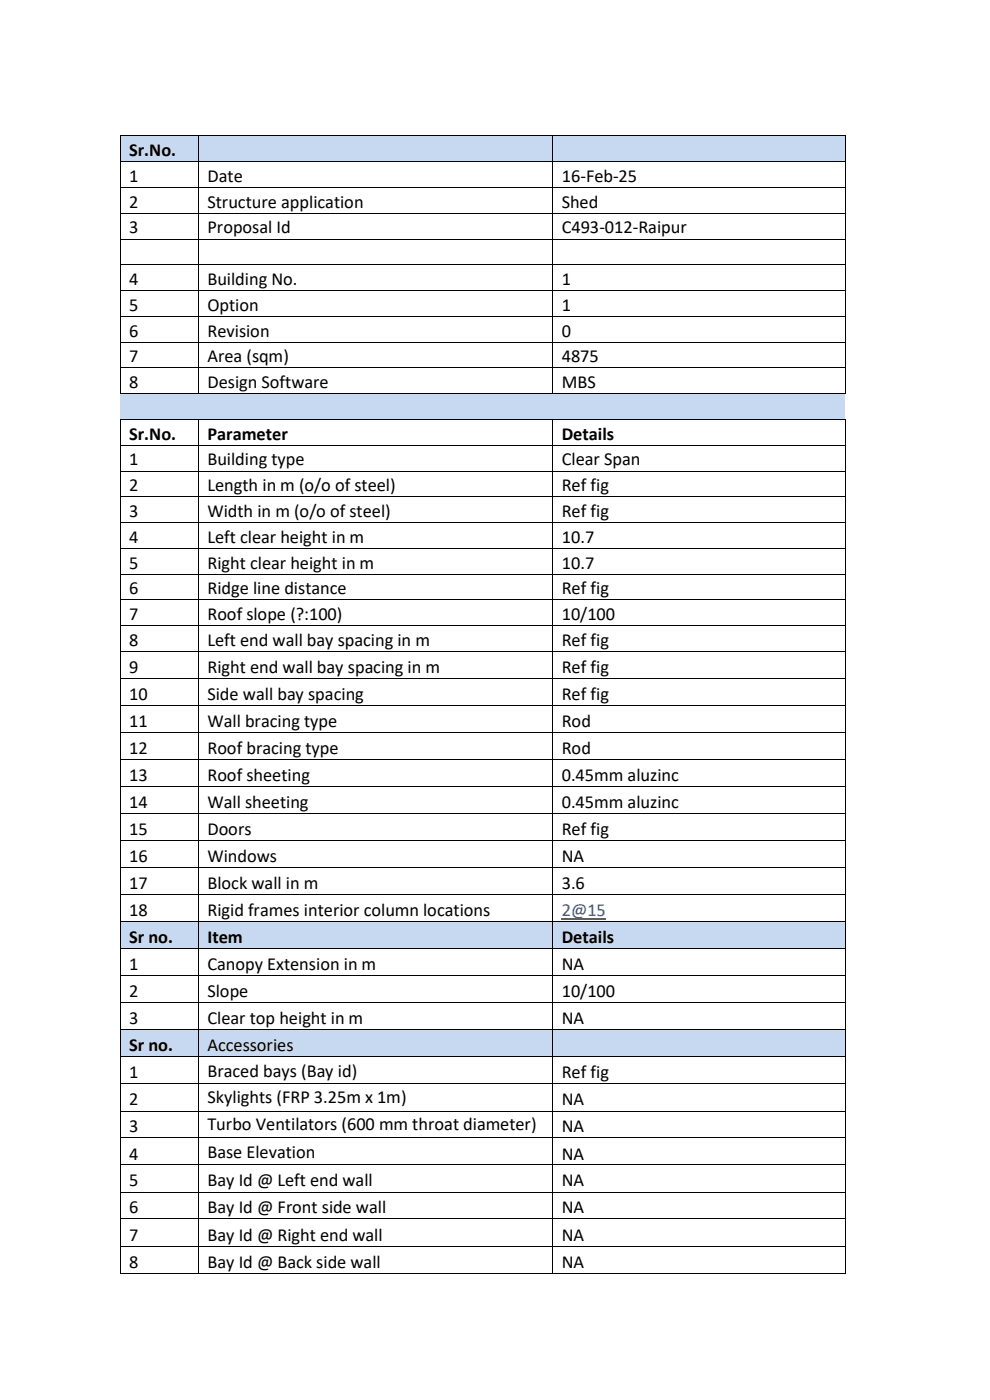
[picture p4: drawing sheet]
<svg xmlns="http://www.w3.org/2000/svg" width="210mm" height="297mm" viewBox="0 0 210 297" stroke-linecap="round" stroke-linejoin="round" font-family="sans-serif">
<defs><g id="words">
<g font-size="3.9">
<text x="27.4" y="33.1">Sr.No.</text>
<text x="27.4" y="38.6">1</text>
<text x="44" y="38.6">Date</text>
<text x="119.2" y="38.6">16-Feb-25</text>
<text x="27.4" y="44.1">2</text>
<text x="44" y="44.1">Structure application</text>
<text x="119.2" y="44.1">Shed</text>
<text x="27.4" y="49.5">3</text>
<text x="44" y="49.5">Proposal Id</text>
<text x="119.2" y="49.5">C493-012-Raipur</text>
<text x="27.4" y="60.5">4</text>
<text x="27.4" y="65.9">5</text>
<text x="44" y="60.5">Building No.</text>
<text x="44" y="65.9">Option</text>
<text x="119.2" y="60.5">1</text>
<text x="119.2" y="65.9">1</text>
<text x="27.4" y="71.4">6</text>
<text x="44" y="71.4">Revision</text>
<text x="119.2" y="71.4">0</text>
<text x="27.4" y="76.9">7</text>
<text x="44" y="76.9">Area (sqm)</text>
<text x="119.2" y="76.9">4875</text>
<text x="27.4" y="82.3">8</text>
<text x="44" y="82.3">Design Software</text>
<text x="119.2" y="82.3">MBS</text>
<text x="27.4" y="93.3">Sr.No.</text>
<text x="44" y="93.3">Parameter</text>
<text x="119.2" y="93.3">Details</text>
<text x="27.4" y="98.7">1</text>
<text x="44" y="98.7">Building type</text>
<text x="119.2" y="98.7">Clear Span</text>
<text x="27.4" y="104.2">2</text>
<text x="44" y="104.2">Length in m (o/o of steel)</text>
<text x="119.2" y="104.2">Ref fig</text>
<text x="27.4" y="109.7">3</text>
<text x="44" y="109.7">Width in m (o/o of steel)</text>
<text x="119.2" y="109.7">Ref fig</text>
<text x="27.4" y="115.2">4</text>
<text x="44" y="115.2">Left clear height in m</text>
<text x="119.2" y="115.2">10.7</text>
<text x="27.4" y="120.6">5</text>
<text x="44" y="120.6">Right clear height in m</text>
<text x="119.2" y="120.6">10.7</text>
<text x="27.4" y="126.1">6</text>
<text x="27.4" y="131.5">7</text>
<text x="44" y="126.1">Ridge line distance</text>
<text x="44" y="131.5">Roof slope (?:100)</text>
<text x="119.2" y="126.1">Ref fig</text>
<text x="119.2" y="131.5">10/100</text>
<text x="27.4" y="137.1">8</text>
<text x="44" y="137.1">Left end wall bay spacing in m</text>
<text x="119.2" y="137.1">Ref fig</text>
<text x="27.4" y="142.8">9</text>
<text x="44" y="142.8">Right end wall bay spacing in m</text>
<text x="119.2" y="142.8">Ref fig</text>
<text x="27.4" y="148.5">10</text>
<text x="44" y="148.5">Side wall bay spacing</text>
<text x="119.2" y="148.5">Ref fig</text>
<text x="27.4" y="154.2">11</text>
<text x="44" y="154.2">Wall bracing type</text>
<text x="119.2" y="154.2">Rod</text>
<text x="27.4" y="160">12</text>
<text x="44" y="160">Roof bracing type</text>
<text x="119.2" y="160">Rod</text>
<text x="27.4" y="165.7">13</text>
<text x="44" y="165.7">Roof sheeting</text>
<text x="119.2" y="165.7">0.45mm aluzinc</text>
<text x="27.4" y="171.4">14</text>
<text x="44" y="171.4">Wall sheeting</text>
<text x="119.2" y="171.4">0.45mm aluzinc</text>
<text x="27.4" y="177.2">15</text>
<text x="44" y="177.2">Doors</text>
<text x="119.2" y="177.2">Ref fig</text>
<text x="27.4" y="182.9">16</text>
<text x="44" y="182.9">Windows</text>
<text x="119.2" y="182.9">NA</text>
<text x="27.4" y="188.6">17</text>
<text x="44" y="188.6">Block wall in m</text>
<text x="119.2" y="188.6">3.6</text>
<text x="27.4" y="194.4">18</text>
<text x="44" y="194.4">Rigid frames interior column locations</text>
<text x="27.4" y="200.1">Sr no.</text>
<text x="44" y="200.1">Item</text>
<text x="119.2" y="200.1">Details</text>
<text x="27.4" y="205.9">1</text>
<text x="44" y="205.9">Canopy Extension in m</text>
<text x="119.2" y="205.9">NA</text>
<text x="27.4" y="211.6">2</text>
<text x="44" y="211.6">Slope</text>
<text x="119.2" y="211.6">10/100</text>
<text x="27.4" y="217.3">3</text>
<text x="44" y="217.3">Clear top height in m</text>
<text x="119.2" y="217.3">NA</text>
<text x="27.4" y="223">Sr no.</text>
<text x="44" y="223">Accessories</text>
<text x="27.4" y="228.8">1</text>
<text x="44" y="228.4">Braced bays (Bay id)</text>
<text x="119.2" y="228.8">Ref fig</text>
<text x="27.4" y="234.5">2</text>
<text x="44" y="234.1">Skylights (FRP 3.25m x 1m)</text>
<text x="44" y="239.8">Turbo Ventilators (600 mm throat diameter)</text>
<text x="119.2" y="234.5">NA</text>
<text x="27.4" y="240.2">3</text>
<text x="27.4" y="246">4</text>
<text x="44" y="245.6">Base Elevation</text>
<text x="119.2" y="240.2">NA</text>
<text x="119.2" y="246">NA</text>
<text x="27.4" y="251.7">5</text>
<text x="44" y="251.7">Bay Id @ Left end wall</text>
<text x="119.2" y="251.7">NA</text>
<text x="27.4" y="257.4">6</text>
<text x="44" y="257.4">Bay Id @ Front side wall</text>
<text x="119.2" y="257.4">NA</text>
<text x="27.4" y="263.2">7</text>
<text x="44" y="263.2">Bay Id @ Right end wall</text>
<text x="119.2" y="263.2">NA</text>
<text x="27.4" y="268.9">8</text>
<text x="44" y="268.9">Bay Id @ Back side wall</text>
<text x="119.2" y="268.9">NA</text>
</g>
<text font-size="3.9" fill="#00f" x="119.2" y="194.4">2@15</text>
</g></defs>
<g fill="#c6d9f0">
<path d="M25.6 28.9h16.4v5.3h-16.4z" fill-rule="evenodd"/>
<path d="M27.4 29.5h12.8v4.7h-12.8z" fill-rule="evenodd"/>
<path d="M42.1 28.9h75.1v5.3h-75.1z" fill-rule="evenodd"/>
<path d="M44 29.5h71.3v4.7h-71.3z" fill-rule="evenodd"/>
<path d="M117.2 28.9h62v5.3h-62z" fill-rule="evenodd"/>
<path d="M119.2 29.5h58.2v4.7h-58.2z" fill-rule="evenodd"/>
</g>
<g fill="#000">
<path d="M25.4 28.8h.2v.1h-.2z" fill-rule="evenodd"/>
<path d="M25.4 28.8h.2v.1h-.2z" fill-rule="evenodd"/>
<path d="M25.4 34.2h.2v.2h-.2z" fill-rule="evenodd"/>
<path d="M25.4 39.7h.2v.2h-.2z" fill-rule="evenodd"/>
<path d="M42 28.8h.2v.1h-.2z" fill-rule="evenodd"/>
<path d="M42 34.2h.2v.2h-.2z" fill-rule="evenodd"/>
<path d="M42 39.7h.2v.2h-.2z" fill-rule="evenodd"/>
<path d="M117.2 28.8h.1v.1h-.1z" fill-rule="evenodd"/>
<path d="M117.2 34.2h.1v.2h-.1z" fill-rule="evenodd"/>
<path d="M117.2 39.7h.1v.2h-.1z" fill-rule="evenodd"/>
<path d="M179.2 28.8h.2v.1h-.2z" fill-rule="evenodd"/>
<path d="M179.2 28.8h.2v.1h-.2z" fill-rule="evenodd"/>
<path d="M179.2 34.2h.2v.2h-.2z" fill-rule="evenodd"/>
<path d="M179.2 39.7h.2v.2h-.2z" fill-rule="evenodd"/>
<path d="M25.4 45.2h.2v.1h-.2z" fill-rule="evenodd"/>
<path d="M25.4 50.6h.2v.2h-.2z" fill-rule="evenodd"/>
<path d="M25.4 56.1h.2v.2h-.2z" fill-rule="evenodd"/>
<path d="M42 45.2h.2v.1h-.2z" fill-rule="evenodd"/>
<path d="M42 50.6h.2v.2h-.2z" fill-rule="evenodd"/>
<path d="M42 56.1h.2v.2h-.2z" fill-rule="evenodd"/>
<path d="M117.2 45.2h.1v.1h-.1z" fill-rule="evenodd"/>
<path d="M117.2 50.6h.1v.2h-.1z" fill-rule="evenodd"/>
<path d="M117.2 56.1h.1v.2h-.1z" fill-rule="evenodd"/>
<path d="M179.2 45.2h.2v.1h-.2z" fill-rule="evenodd"/>
<path d="M179.2 50.6h.2v.2h-.2z" fill-rule="evenodd"/>
<path d="M179.2 56.1h.2v.2h-.2z" fill-rule="evenodd"/>
<path d="M25.4 61.6h.2v.1h-.2z" fill-rule="evenodd"/>
<path d="M25.4 67h.2v.2h-.2z" fill-rule="evenodd"/>
<path d="M42 61.6h.2v.1h-.2z" fill-rule="evenodd"/>
<path d="M42 67h.2v.2h-.2z" fill-rule="evenodd"/>
<path d="M117.2 61.6h.1v.1h-.1z" fill-rule="evenodd"/>
<path d="M117.2 67h.1v.2h-.1z" fill-rule="evenodd"/>
<path d="M179.2 61.6h.2v.1h-.2z" fill-rule="evenodd"/>
<path d="M179.2 67h.2v.2h-.2z" fill-rule="evenodd"/>
</g>
<g fill="none" stroke="#000" stroke-width=".21">
<path d="M25.5 28.9v5.3M25.5 34.4v5.3M25.5 39.9v5.3M25.6 28.8h16.4M25.6 34.3h16.4M25.6 39.8h16.4M42.1 28.9v5.3M42.1 34.4v5.3M42.1 39.9v5.3M42.2 28.8h75M42.2 34.3h75M42.2 39.8h75"/>
<path d="M117.2 28.9v5.3M117.2 34.4v5.3M117.2 39.9v5.3M117.3 28.8h61.9M117.3 34.3h61.9M117.3 39.8h61.9M179.3 28.9v5.3M179.3 34.4v5.3M179.3 39.9v5.3M25.5 45.3v5.3M25.5 50.8v5.3M25.5 56.3v5.3"/>
<path d="M25.6 45.3h16.4M25.6 50.7h16.4M25.6 56.2h16.4M42.1 45.3v5.3M42.1 50.8v5.3M42.1 56.3v5.3M42.2 45.3h75M42.2 50.7h75M42.2 56.2h75M117.2 45.3v5.3M117.2 50.8v5.3M117.2 56.3v5.3"/>
<path d="M117.3 45.3h61.9M117.3 50.7h61.9M117.3 56.2h61.9M179.3 45.3v5.3M179.3 50.8v5.3M179.3 56.3v5.3M25.5 61.7v5.3M25.5 67.2v5.3M25.6 61.6h16.4M25.6 67.1h16.4M42.1 61.7v5.3M42.1 67.2v5.3"/>
<path d="M42.2 61.6h75M42.2 67.1h75M117.2 61.7v5.3M117.2 67.2v5.3M117.3 61.6h61.9M117.3 67.1h61.9M179.3 61.7v5.3M179.3 67.2v5.3"/>
</g>
<g fill="#fff">
<path d="M117.3 72.7h61.9v5.3h-61.9z" fill-rule="evenodd"/>
<path d="M119.2 73.2h58.2v4.8h-58.2z" fill-rule="evenodd"/>
</g>
<g fill="#000">
<path d="M25.4 72.5h.2v.2h-.2z" fill-rule="evenodd"/>
<path d="M42 72.5h.2v.2h-.2z" fill-rule="evenodd"/>
<path d="M117.2 72.5h.1v.2h-.1z" fill-rule="evenodd"/>
<path d="M179.2 72.5h.2v.2h-.2z" fill-rule="evenodd"/>
</g>
<path d="M25.5 72.7v5.3M25.6 72.6h16.4M42.1 72.7v5.3M42.2 72.6h75M117.2 72.7v5.3M117.3 72.6h61.9M179.3 72.7v5.3" fill="none" stroke="#000" stroke-width=".21"/>
<g fill="#fff">
<path d="M42.1 78.2h75.1v5.2h-75.1z" fill-rule="evenodd"/>
<path d="M44 78.7h71.3v4.7h-71.3z" fill-rule="evenodd"/>
<path d="M117.2 78.2h62v5.2h-62z" fill-rule="evenodd"/>
<path d="M119.2 78.7h58.2v4.7h-58.2z" fill-rule="evenodd"/>
</g>
<g fill="#000">
<path d="M25.4 78h.2v.2h-.2z" fill-rule="evenodd"/>
<path d="M42 78h.2v.2h-.2z" fill-rule="evenodd"/>
<path d="M117.2 78h.1v.2h-.1z" fill-rule="evenodd"/>
<path d="M179.2 78h.2v.2h-.2z" fill-rule="evenodd"/>
</g>
<path d="M25.5 78.2v5.2M25.6 78.1h16.4M42.1 78.2v5.2M42.2 78.1h75M117.2 78.2v5.2M117.3 78.1h61.9M179.3 78.2v5.2" fill="none" stroke="#000" stroke-width=".21"/>
<g fill="#c6d9f0">
<path d="M25.5 83.6h16.6v5.3h-16.6z" fill-rule="evenodd"/>
<path d="M27.4 84.2h12.8v4.7h-12.8z" fill-rule="evenodd"/>
<path d="M42.1 83.6h75.1v5.3h-75.1z" fill-rule="evenodd"/>
<path d="M44 84.2h71.3v4.7h-71.3z" fill-rule="evenodd"/>
<path d="M117.2 83.6h62.1v5.3h-62.1z" fill-rule="evenodd"/>
<path d="M119.2 84.2h58.2v4.7h-58.2z" fill-rule="evenodd"/>
</g>
<g fill="#000">
<path d="M25.4 83.4h.2v.2h-.2z" fill-rule="evenodd"/>
<path d="M25.4 83.4h.2v.2h-.2z" fill-rule="evenodd"/>
<path d="M25.4 88.9h.2v.2h-.2z" fill-rule="evenodd"/>
<path d="M25.4 88.9h.2v.2h-.2z" fill-rule="evenodd"/>
<path d="M25.4 94.4h.2v.1h-.2z" fill-rule="evenodd"/>
<path d="M25.6 83.4h.1v.2h-.1z" fill-rule="evenodd"/>
<path d="M25.6 88.9h.1v.2h-.1z" fill-rule="evenodd"/>
<path d="M42 83.4h.2v.2h-.2z" fill-rule="evenodd"/>
<path d="M42 88.9h.2v.2h-.2z" fill-rule="evenodd"/>
<path d="M42 94.4h.2v.1h-.2z" fill-rule="evenodd"/>
<path d="M42.2 83.4h.1v.2h-.1z" fill-rule="evenodd"/>
<path d="M42.2 88.9h.1v.2h-.1z" fill-rule="evenodd"/>
<path d="M117.2 83.4h.1v.2h-.1z" fill-rule="evenodd"/>
<path d="M117.2 88.9h.1v.2h-.1z" fill-rule="evenodd"/>
<path d="M117.2 94.4h.1v.1h-.1z" fill-rule="evenodd"/>
<path d="M117.3 83.4h.2v.2h-.2z" fill-rule="evenodd"/>
<path d="M117.3 88.9h.2v.2h-.2z" fill-rule="evenodd"/>
<path d="M179.2 83.4h.2v.2h-.2z" fill-rule="evenodd"/>
<path d="M179.2 83.4h.2v.2h-.2z" fill-rule="evenodd"/>
<path d="M179.2 88.9h.2v.2h-.2z" fill-rule="evenodd"/>
<path d="M179.2 88.9h.2v.2h-.2z" fill-rule="evenodd"/>
<path d="M179.2 94.4h.2v.1h-.2z" fill-rule="evenodd"/>
<path d="M25.4 99.8h.2v.2h-.2z" fill-rule="evenodd"/>
<path d="M25.4 105.3h.2v.2h-.2z" fill-rule="evenodd"/>
<path d="M25.4 110.8h.2v.2h-.2z" fill-rule="evenodd"/>
<path d="M25.4 116.3h.2v.1h-.2z" fill-rule="evenodd"/>
<path d="M42 99.8h.2v.2h-.2z" fill-rule="evenodd"/>
<path d="M42 105.3h.2v.2h-.2z" fill-rule="evenodd"/>
<path d="M42 110.8h.2v.2h-.2z" fill-rule="evenodd"/>
<path d="M42 116.3h.2v.1h-.2z" fill-rule="evenodd"/>
<path d="M117.2 99.8h.1v.2h-.1z" fill-rule="evenodd"/>
<path d="M117.2 105.3h.1v.2h-.1z" fill-rule="evenodd"/>
<path d="M117.2 110.8h.1v.2h-.1z" fill-rule="evenodd"/>
<path d="M117.2 116.3h.1v.1h-.1z" fill-rule="evenodd"/>
<path d="M179.2 99.8h.2v.2h-.2z" fill-rule="evenodd"/>
<path d="M179.2 105.3h.2v.2h-.2z" fill-rule="evenodd"/>
<path d="M179.2 110.8h.2v.2h-.2z" fill-rule="evenodd"/>
<path d="M179.2 116.3h.2v.1h-.2z" fill-rule="evenodd"/>
<path d="M25.4 121.7h.2v.2h-.2z" fill-rule="evenodd"/>
<path d="M25.4 127.2h.2v.2h-.2z" fill-rule="evenodd"/>
<path d="M25.4 132.6h.2v.2h-.2z" fill-rule="evenodd"/>
<path d="M25.4 138.2h.2v.1h-.2z" fill-rule="evenodd"/>
<path d="M42 121.7h.2v.2h-.2z" fill-rule="evenodd"/>
<path d="M42 127.2h.2v.2h-.2z" fill-rule="evenodd"/>
<path d="M42 132.6h.2v.2h-.2z" fill-rule="evenodd"/>
<path d="M42 138.2h.2v.1h-.2z" fill-rule="evenodd"/>
<path d="M117.2 121.7h.1v.2h-.1z" fill-rule="evenodd"/>
<path d="M117.2 127.2h.1v.2h-.1z" fill-rule="evenodd"/>
<path d="M117.2 132.6h.1v.2h-.1z" fill-rule="evenodd"/>
<path d="M117.2 138.2h.1v.1h-.1z" fill-rule="evenodd"/>
<path d="M179.2 121.7h.2v.2h-.2z" fill-rule="evenodd"/>
<path d="M179.2 127.2h.2v.2h-.2z" fill-rule="evenodd"/>
<path d="M179.2 132.6h.2v.2h-.2z" fill-rule="evenodd"/>
<path d="M179.2 138.2h.2v.1h-.2z" fill-rule="evenodd"/>
<path d="M25.4 143.9h.2v.1h-.2z" fill-rule="evenodd"/>
<path d="M25.4 149.6h.2v.2h-.2z" fill-rule="evenodd"/>
<path d="M25.4 155.3h.2v.2h-.2z" fill-rule="evenodd"/>
<path d="M42 143.9h.2v.1h-.2z" fill-rule="evenodd"/>
<path d="M42 149.6h.2v.2h-.2z" fill-rule="evenodd"/>
<path d="M42 155.3h.2v.2h-.2z" fill-rule="evenodd"/>
<path d="M117.2 143.9h.1v.1h-.1z" fill-rule="evenodd"/>
<path d="M117.2 149.6h.1v.2h-.1z" fill-rule="evenodd"/>
<path d="M117.2 155.3h.1v.2h-.1z" fill-rule="evenodd"/>
<path d="M179.2 143.9h.2v.1h-.2z" fill-rule="evenodd"/>
<path d="M179.2 149.6h.2v.2h-.2z" fill-rule="evenodd"/>
<path d="M179.2 155.3h.2v.2h-.2z" fill-rule="evenodd"/>
<path d="M25.4 161.1h.2v.1h-.2z" fill-rule="evenodd"/>
<path d="M25.4 166.8h.2v.2h-.2z" fill-rule="evenodd"/>
<path d="M25.4 172.5h.2v.2h-.2z" fill-rule="evenodd"/>
<path d="M25.4 178.2h.2v.2h-.2z" fill-rule="evenodd"/>
<path d="M42 161.1h.2v.1h-.2z" fill-rule="evenodd"/>
<path d="M42 166.8h.2v.2h-.2z" fill-rule="evenodd"/>
<path d="M42 172.5h.2v.2h-.2z" fill-rule="evenodd"/>
<path d="M42 178.2h.2v.2h-.2z" fill-rule="evenodd"/>
<path d="M117.2 161.1h.1v.1h-.1z" fill-rule="evenodd"/>
<path d="M117.2 166.8h.1v.2h-.1z" fill-rule="evenodd"/>
<path d="M117.2 172.5h.1v.2h-.1z" fill-rule="evenodd"/>
<path d="M117.2 178.2h.1v.2h-.1z" fill-rule="evenodd"/>
<path d="M179.2 161.1h.2v.1h-.2z" fill-rule="evenodd"/>
<path d="M179.2 166.8h.2v.2h-.2z" fill-rule="evenodd"/>
<path d="M179.2 172.5h.2v.2h-.2z" fill-rule="evenodd"/>
<path d="M179.2 178.2h.2v.2h-.2z" fill-rule="evenodd"/>
<path d="M25.4 184h.2v.2h-.2z" fill-rule="evenodd"/>
<path d="M25.4 189.7h.2v.2h-.2z" fill-rule="evenodd"/>
<path d="M42 184h.2v.2h-.2z" fill-rule="evenodd"/>
<path d="M42 189.7h.2v.2h-.2z" fill-rule="evenodd"/>
<path d="M117.2 184h.1v.2h-.1z" fill-rule="evenodd"/>
<path d="M117.2 189.7h.1v.2h-.1z" fill-rule="evenodd"/>
<path d="M179.2 184h.2v.2h-.2z" fill-rule="evenodd"/>
<path d="M179.2 189.7h.2v.2h-.2z" fill-rule="evenodd"/>
</g>
<g fill="none" stroke="#000" stroke-width=".21">
<path d="M25.5 89.1v5.3M25.5 94.5v5.3M25.6 94.5h16.4M25.6 99.9h16.4M25.7 83.5h16.3M25.7 89h16.3M42.1 89.1v5.3M42.1 94.5v5.3M42.2 94.5h75M42.2 99.9h75M42.3 83.5h74.9M42.3 89h74.9"/>
<path d="M117.2 89.1v5.3M117.2 94.5v5.3M117.3 94.5h61.9M117.3 99.9h61.9M117.5 83.5h61.7M117.5 89h61.7M179.3 89.1v5.3M179.3 94.5v5.3M25.5 100v5.3M25.5 105.5v5.3M25.5 111v5.3M25.5 116.4v5.3"/>
<path d="M25.6 105.4h16.4M25.6 110.9h16.4M25.6 116.3h16.4M42.1 100v5.3M42.1 105.5v5.3M42.1 111v5.3M42.1 116.4v5.3M42.2 105.4h75M42.2 110.9h75M42.2 116.3h75M117.2 100v5.3M117.2 105.5v5.3"/>
<path d="M117.2 111v5.3M117.2 116.4v5.3M117.3 105.4h61.9M117.3 110.9h61.9M117.3 116.3h61.9M179.3 100v5.3M179.3 105.5v5.3M179.3 111v5.3M179.3 116.4v5.3M25.5 121.9v5.3M25.5 127.4v5.2M25.5 132.8v5.4"/>
<path d="M25.5 138.3v5.6M25.6 121.8h16.4M25.6 127.3h16.4M25.6 132.7h16.4M25.6 138.2h16.4M42.1 121.9v5.3M42.1 127.4v5.2M42.1 132.8v5.4M42.1 138.3v5.6M42.2 121.8h75M42.2 127.3h75M42.2 132.7h75"/>
<path d="M42.2 138.2h75M117.2 121.9v5.3M117.2 127.4v5.2M117.2 132.8v5.4M117.2 138.3v5.6M117.3 121.8h61.9M117.3 127.3h61.9M117.3 132.7h61.9M117.3 138.2h61.9M179.3 121.9v5.3M179.3 127.4v5.2M179.3 132.8v5.4"/>
<path d="M179.3 138.3v5.6M25.5 144v5.6M25.5 149.8v5.5M25.5 155.5v5.6M25.6 144h16.4M25.6 149.7h16.4M25.6 155.4h16.4M42.1 144v5.6M42.1 149.8v5.5M42.1 155.5v5.6M42.2 144h75M42.2 149.7h75"/>
<path d="M42.2 155.4h75M117.2 144v5.6M117.2 149.8v5.5M117.2 155.5v5.6M117.3 144h61.9M117.3 149.7h61.9M117.3 155.4h61.9M179.3 144v5.6M179.3 149.8v5.5M179.3 155.5v5.6M25.5 161.2v5.6M25.5 167v5.5"/>
<path d="M25.5 172.7v5.5M25.5 178.4v5.6M25.6 161.1h16.4M25.6 166.9h16.4M25.6 172.6h16.4M25.6 178.3h16.4M42.1 161.2v5.6M42.1 167v5.5M42.1 172.7v5.5M42.1 178.4v5.6M42.2 161.1h75M42.2 166.9h75"/>
<path d="M42.2 172.6h75M42.2 178.3h75M117.2 161.2v5.6M117.2 167v5.5M117.2 172.7v5.5M117.2 178.4v5.6M117.3 161.1h61.9M117.3 166.9h61.9M117.3 172.6h61.9M117.3 178.3h61.9M179.3 161.2v5.6M179.3 167v5.5"/>
<path d="M179.3 172.7v5.5M179.3 178.4v5.6M25.5 184.2v5.5M25.5 189.9v5.6M25.6 184.1h16.4M25.6 189.8h16.4M42.1 184.2v5.5M42.1 189.9v5.6M42.2 184.1h75M42.2 189.8h75M117.2 184.2v5.5M117.2 189.9v5.6"/>
<path d="M117.3 184.1h61.9M117.3 189.8h61.9M179.3 184.2v5.5M179.3 189.9v5.6"/>
</g>
<path d="M119.2 194.9h9.3" fill="none" stroke="#00f" stroke-width=".25"/>
<g fill="#c6d9f0">
<path d="M25.6 195.6h16.4v5.6h-16.4z" fill-rule="evenodd"/>
<path d="M27.4 196.5h12.8v4.7h-12.8z" fill-rule="evenodd"/>
<path d="M42.1 195.6h75.1v5.6h-75.1z" fill-rule="evenodd"/>
<path d="M44 196.5h71.3v4.7h-71.3z" fill-rule="evenodd"/>
<path d="M117.2 195.6h62v5.6h-62z" fill-rule="evenodd"/>
<path d="M119.2 196.5h58.2v4.7h-58.2z" fill-rule="evenodd"/>
</g>
<g fill="#000">
<path d="M25.4 195.5h.2v.1h-.2z" fill-rule="evenodd"/>
<path d="M42 195.5h.2v.1h-.2z" fill-rule="evenodd"/>
<path d="M117.2 195.5h.1v.1h-.1z" fill-rule="evenodd"/>
<path d="M179.2 195.5h.2v.1h-.2z" fill-rule="evenodd"/>
<path d="M25.4 201.2h.2v.2h-.2z" fill-rule="evenodd"/>
<path d="M25.4 207h.2v.1h-.2z" fill-rule="evenodd"/>
<path d="M25.4 212.7h.2v.1h-.2z" fill-rule="evenodd"/>
<path d="M42 201.2h.2v.2h-.2z" fill-rule="evenodd"/>
<path d="M42 207h.2v.1h-.2z" fill-rule="evenodd"/>
<path d="M42 212.7h.2v.1h-.2z" fill-rule="evenodd"/>
<path d="M117.2 201.2h.1v.2h-.1z" fill-rule="evenodd"/>
<path d="M117.2 207h.1v.1h-.1z" fill-rule="evenodd"/>
<path d="M117.2 212.7h.1v.1h-.1z" fill-rule="evenodd"/>
<path d="M179.2 201.2h.2v.2h-.2z" fill-rule="evenodd"/>
<path d="M179.2 207h.2v.1h-.2z" fill-rule="evenodd"/>
<path d="M179.2 212.7h.2v.1h-.2z" fill-rule="evenodd"/>
</g>
<g fill="none" stroke="#000" stroke-width=".21">
<path d="M25.5 195.6v5.6M25.6 195.6h16.4M42.1 195.6v5.6M42.2 195.6h75M117.2 195.6v5.6M117.3 195.6h61.9M179.3 195.6v5.6M25.5 201.4v5.6M25.5 207.1v5.6M25.5 212.8v5.6M25.6 201.3h16.4M25.6 207h16.4"/>
<path d="M25.6 212.8h16.4M42.1 201.4v5.6M42.1 207.1v5.6M42.1 212.8v5.6M42.2 201.3h75M42.2 207h75M42.2 212.8h75M117.2 201.4v5.6M117.2 207.1v5.6M117.2 212.8v5.6M117.3 201.3h61.9M117.3 207h61.9"/>
<path d="M117.3 212.8h61.9M179.3 201.4v5.6M179.3 207.1v5.6M179.3 212.8v5.6"/>
</g>
<g fill="#c6d9f0">
<path d="M25.6 218.6h16.4v5.5h-16.4z" fill-rule="evenodd"/>
<path d="M27.4 219.4h12.8v4.7h-12.8z" fill-rule="evenodd"/>
<path d="M42.1 218.6h75.1v5.5h-75.1z" fill-rule="evenodd"/>
<path d="M44 219.4h71.3v4.7h-71.3z" fill-rule="evenodd"/>
<path d="M117.2 218.6h62v5.5h-62z" fill-rule="evenodd"/>
<path d="M119.2 219.4h58.2v4.7h-58.2z" fill-rule="evenodd"/>
</g>
<g fill="#000">
<path d="M25.4 218.4h.2v.2h-.2z" fill-rule="evenodd"/>
<path d="M42 218.4h.2v.2h-.2z" fill-rule="evenodd"/>
<path d="M117.2 218.4h.1v.2h-.1z" fill-rule="evenodd"/>
<path d="M179.2 218.4h.2v.2h-.2z" fill-rule="evenodd"/>
<path d="M25.4 224.1h.2v.2h-.2z" fill-rule="evenodd"/>
<path d="M25.4 229.9h.2v.1h-.2z" fill-rule="evenodd"/>
<path d="M25.4 235.6h.2v.2h-.2z" fill-rule="evenodd"/>
<path d="M42 224.1h.2v.2h-.2z" fill-rule="evenodd"/>
<path d="M42 229.9h.2v.1h-.2z" fill-rule="evenodd"/>
<path d="M42 235.6h.2v.2h-.2z" fill-rule="evenodd"/>
<path d="M117.2 224.1h.1v.2h-.1z" fill-rule="evenodd"/>
<path d="M117.2 229.9h.1v.1h-.1z" fill-rule="evenodd"/>
<path d="M117.2 235.6h.1v.2h-.1z" fill-rule="evenodd"/>
<path d="M179.2 224.1h.2v.2h-.2z" fill-rule="evenodd"/>
<path d="M179.2 229.9h.2v.1h-.2z" fill-rule="evenodd"/>
<path d="M179.2 235.6h.2v.2h-.2z" fill-rule="evenodd"/>
<path d="M25.4 241.3h.2v.2h-.2z" fill-rule="evenodd"/>
<path d="M25.4 247.1h.2v.1h-.2z" fill-rule="evenodd"/>
<path d="M25.4 252.8h.2v.2h-.2z" fill-rule="evenodd"/>
<path d="M25.4 258.5h.2v.2h-.2z" fill-rule="evenodd"/>
<path d="M42 241.3h.2v.2h-.2z" fill-rule="evenodd"/>
<path d="M42 247.1h.2v.1h-.2z" fill-rule="evenodd"/>
<path d="M42 252.8h.2v.2h-.2z" fill-rule="evenodd"/>
<path d="M42 258.5h.2v.2h-.2z" fill-rule="evenodd"/>
<path d="M117.2 241.3h.1v.2h-.1z" fill-rule="evenodd"/>
<path d="M117.2 247.1h.1v.1h-.1z" fill-rule="evenodd"/>
<path d="M117.2 252.8h.1v.2h-.1z" fill-rule="evenodd"/>
<path d="M117.2 258.5h.1v.2h-.1z" fill-rule="evenodd"/>
<path d="M179.2 241.3h.2v.2h-.2z" fill-rule="evenodd"/>
<path d="M179.2 247.1h.2v.1h-.2z" fill-rule="evenodd"/>
<path d="M179.2 252.8h.2v.2h-.2z" fill-rule="evenodd"/>
<path d="M179.2 258.5h.2v.2h-.2z" fill-rule="evenodd"/>
<path d="M25.4 264.3h.2v.2h-.2z" fill-rule="evenodd"/>
<path d="M25.4 270h.2v.2h-.2z" fill-rule="evenodd"/>
<path d="M25.4 270h.2v.2h-.2z" fill-rule="evenodd"/>
<path d="M42 264.3h.2v.2h-.2z" fill-rule="evenodd"/>
<path d="M42 270h.2v.2h-.2z" fill-rule="evenodd"/>
<path d="M117.2 264.3h.1v.2h-.1z" fill-rule="evenodd"/>
<path d="M117.2 270h.1v.2h-.1z" fill-rule="evenodd"/>
<path d="M179.2 264.3h.2v.2h-.2z" fill-rule="evenodd"/>
<path d="M179.2 270h.2v.2h-.2z" fill-rule="evenodd"/>
<path d="M179.2 270h.2v.2h-.2z" fill-rule="evenodd"/>
</g>
<g fill="none" stroke="#000" stroke-width=".21">
<path d="M25.5 218.6v5.5M25.6 218.5h16.4M42.1 218.6v5.5M42.2 218.5h75M117.2 218.6v5.5M117.3 218.5h61.9M179.3 218.6v5.5M25.5 224.3v5.6M25.5 230v5.6M25.5 235.8v5.5M25.6 224.2h16.4M25.6 229.9h16.4"/>
<path d="M25.6 235.7h16.4M42.1 224.3v5.6M42.1 230v5.6M42.1 235.8v5.5M42.2 224.2h75M42.2 229.9h75M42.2 235.7h75M117.2 224.3v5.6M117.2 230v5.6M117.2 235.8v5.5M117.3 224.2h61.9M117.3 229.9h61.9"/>
<path d="M117.3 235.7h61.9M179.3 224.3v5.6M179.3 230v5.6M179.3 235.8v5.5M25.5 241.5v5.6M25.5 247.2v5.6M25.5 253v5.5M25.5 258.7v5.6M25.6 241.4h16.4M25.6 247.1h16.4M25.6 252.9h16.4M25.6 258.6h16.4"/>
<path d="M42.1 241.5v5.6M42.1 247.2v5.6M42.1 253v5.5M42.1 258.7v5.6M42.2 241.4h75M42.2 247.1h75M42.2 252.9h75M42.2 258.6h75M117.2 241.5v5.6M117.2 247.2v5.6M117.2 253v5.5M117.2 258.7v5.6"/>
<path d="M117.3 241.4h61.9M117.3 247.1h61.9M117.3 252.9h61.9M117.3 258.6h61.9M179.3 241.5v5.6M179.3 247.2v5.6M179.3 253v5.5M179.3 258.7v5.6M25.5 264.5v5.5M25.6 264.4h16.4M25.6 270.1h16.4M42.1 264.5v5.5"/>
<path d="M42.2 264.4h75M42.2 270.1h75M117.2 264.5v5.5M117.3 264.4h61.9M117.3 270.1h61.9M179.3 264.5v5.5"/>
</g>
<use href="#words"/>
</svg>
